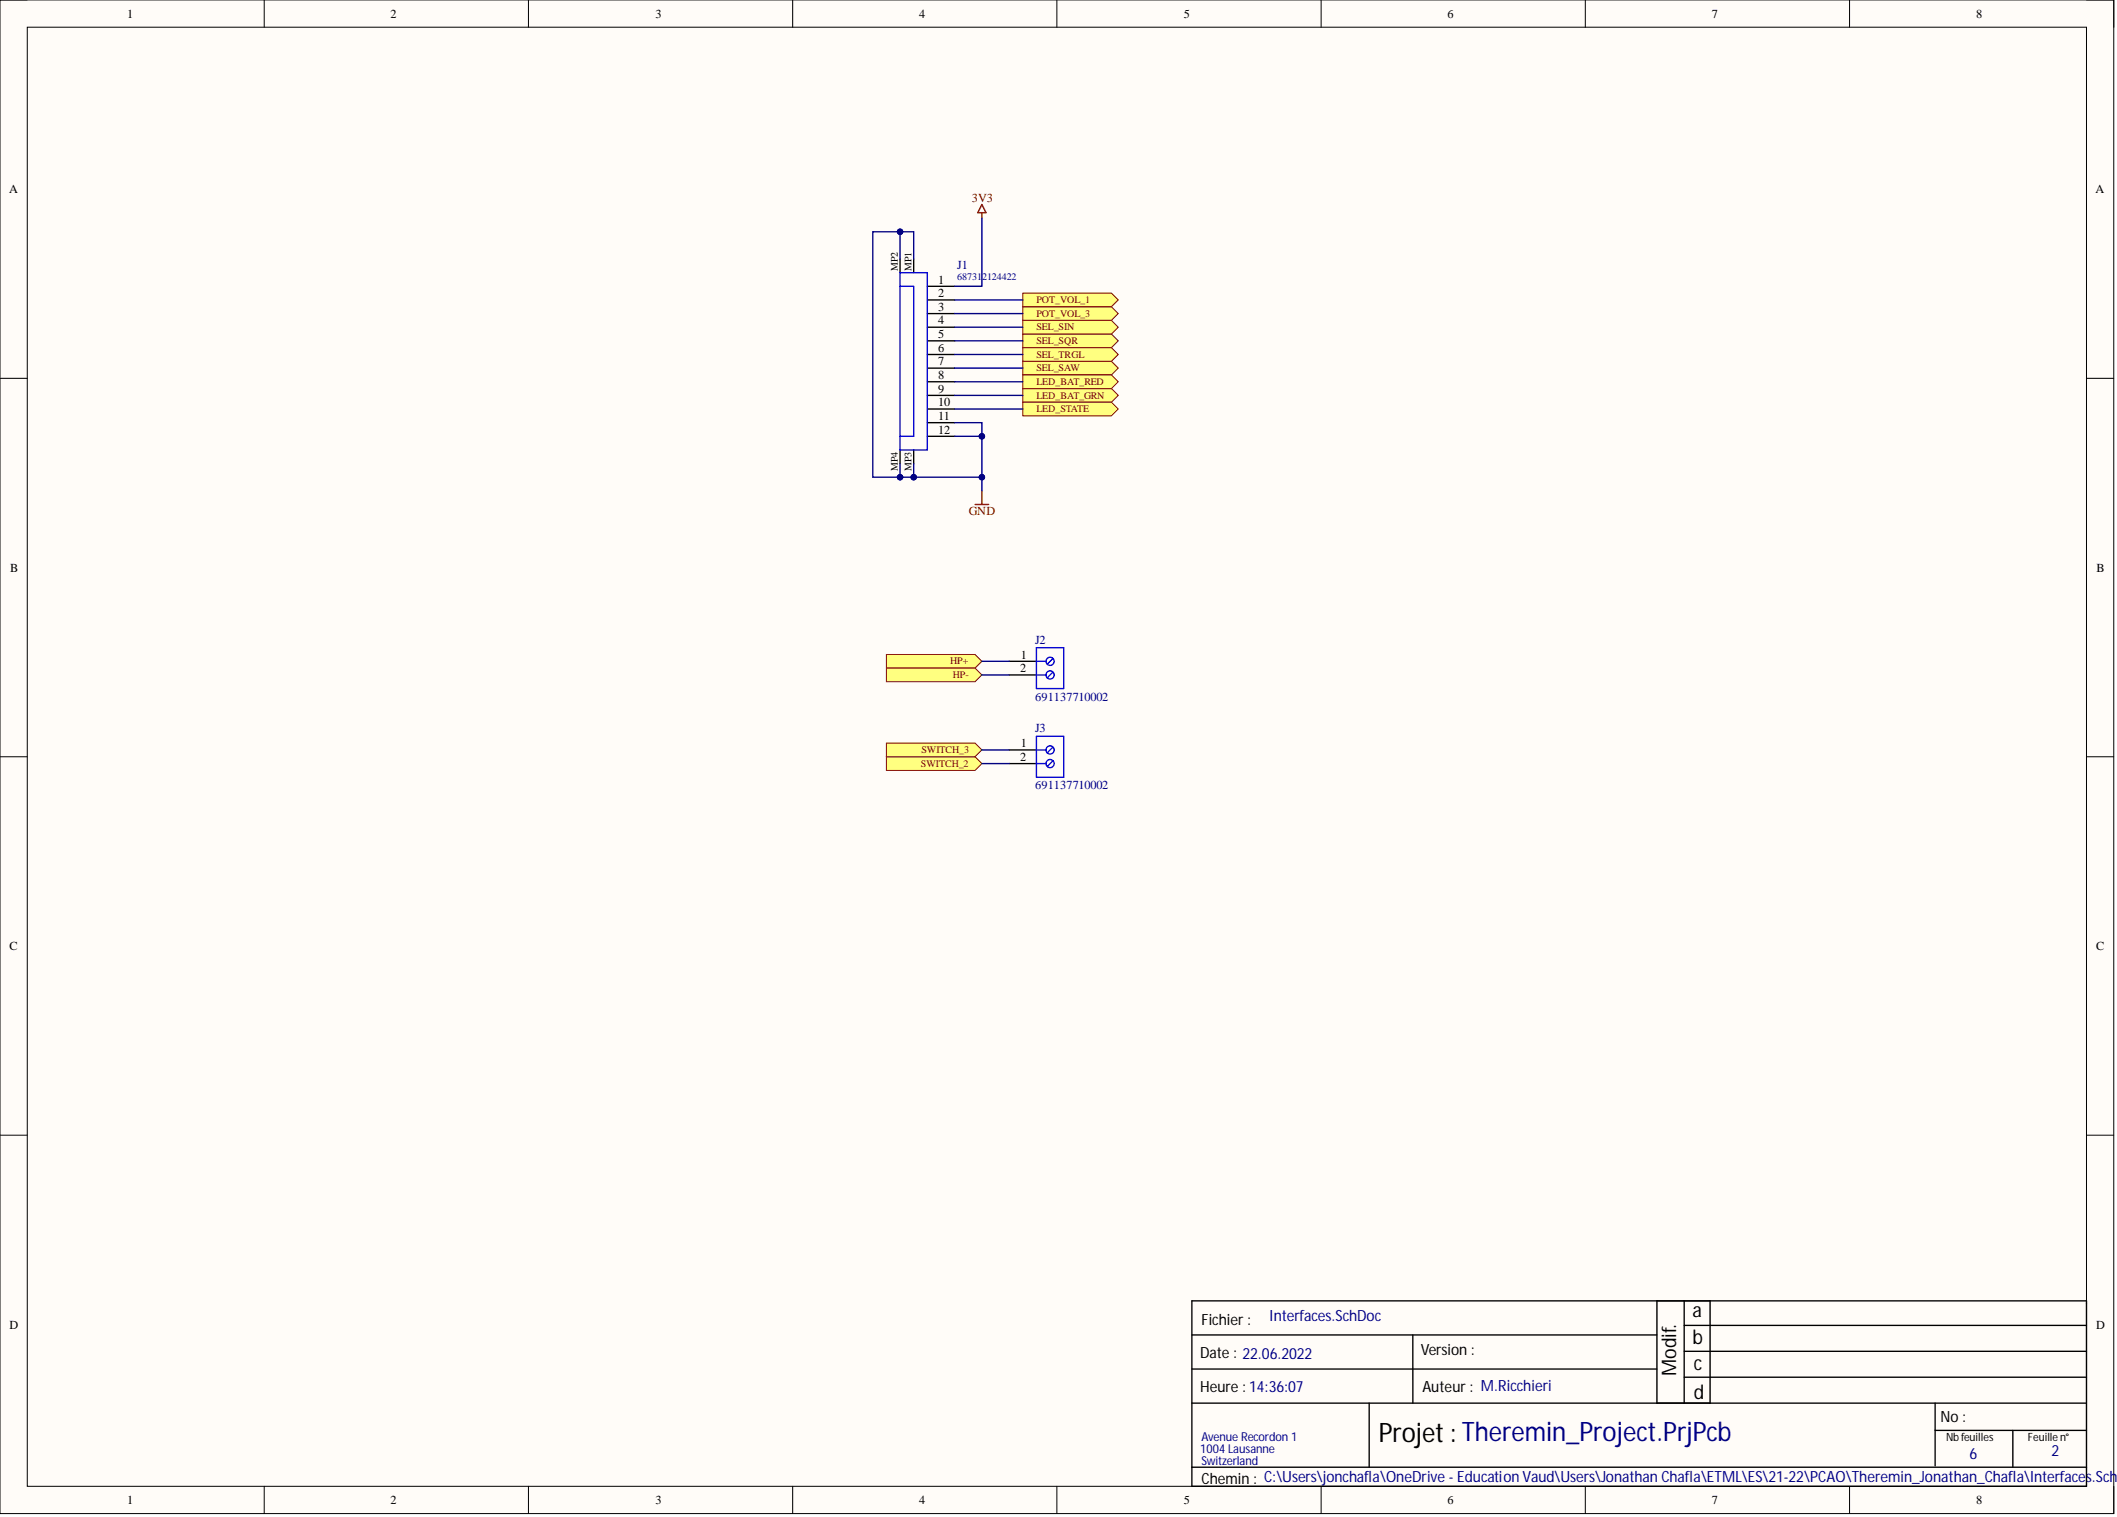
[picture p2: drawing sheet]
<svg xmlns="http://www.w3.org/2000/svg" width="393mm" height="282mm" viewBox="0 0 393 282" stroke-linecap="round" stroke-linejoin="round" font-family="sans-serif">
<defs><g id="words">
<text font-size="5" x="256.2" y="268">Projet : Theremin_Project.PrjPcb</text>
<g font-size="3.7">
<text x="314.5" y="244.7">a</text>
<text x="314.5" y="249.8">b</text>
<text x="311.4" y="255.6" transform="rotate(-90 311.4 255.6)">Modif.</text>
<text x="314.7" y="254.6">c</text>
<text x="314.7" y="260">d</text>
</g>
<g font-size="2.9" fill="#000080">
<text x="235.9" y="245.5">Interfaces.SchDoc</text>
<text x="366" y="271.1">6</text>
<text x="381.2" y="270.6">2</text>
</g>
<g font-size="2.9">
<text x="223.2" y="246.3">Fichier :</text>
<text x="264" y="251.8">Version :</text>
<text x="223" y="252.4">Date : 22.06.2022</text>
<text x="223" y="258.7">Heure : 14:36:07</text>
<text x="264.3" y="258.7">Auteur : M.Ricchieri</text>
<text x="360.6" y="264.3">No :</text>
<text x="223.2" y="275.7">Chemin : C:\Users\jonchafla\OneDrive - Education Vaud\Users\Jonathan Chafla\ETML\ES\21-22\PCAO\Theremin_Jonathan_Chafla\Interfaces.SchD</text>
</g>
<g font-size="2.3">
<text x="23.6" y="3.3">1</text>
<text x="72.6" y="3.3">2</text>
<text x="121.8" y="3.3">3</text>
<text x="170.8" y="3.3">4</text>
<text x="219.9" y="3.3">5</text>
<text x="268.9" y="3.3">6</text>
<text x="318.1" y="3.3">7</text>
<text x="367.2" y="3.3">8</text>
<text x="1.7" y="35.9">A</text>
<text x="389.4" y="35.9">A</text>
<text x="174.3" y="52.7">1</text>
<text x="174.3" y="55.2">2</text>
<text x="174.3" y="57.8">3</text>
<text x="174.3" y="60.3">4</text>
<text x="174.3" y="62.8">5</text>
<text x="174.3" y="65.4">6</text>
<text x="174.3" y="67.9">7</text>
<text x="174.3" y="70.4">8</text>
<text x="174.3" y="73">9</text>
<text x="174.3" y="75.5">10</text>
<text x="174.3" y="78">11</text>
<text x="174.3" y="80.6">12</text>
<text x="1.9" y="106.2">B</text>
<text x="389.5" y="106.2">B</text>
<text x="189.5" y="124.9">2</text>
<text x="189.7" y="122.4">1</text>
<text x="189.5" y="141.4">2</text>
<text x="189.7" y="138.8">1</text>
<text x="1.8" y="176.5">C</text>
<text x="389.5" y="176.5">C</text>
<text x="1.8" y="246.9">D</text>
<text x="389.5" y="246.9">D</text>
<text x="23.6" y="279.5">1</text>
<text x="72.6" y="279.5">2</text>
<text x="121.8" y="279.5">3</text>
<text x="170.8" y="279.5">4</text>
<text x="219.9" y="279.5">5</text>
<text x="268.9" y="279.5">6</text>
<text x="318.1" y="279.5">7</text>
<text x="367.2" y="279.5">8</text>
</g>
<g font-size="2.3" fill="#800000">
<text x="180.6" y="37.5">3V3</text>
<text x="180" y="95.8">GND</text>
</g>
<g font-size="2.3" fill="#000080">
<text x="177.9" y="49.9">J1</text>
<text x="192.3" y="119.6">J2</text>
<text x="192.3" y="130.2">691137710002</text>
<text x="192.3" y="136.1">J3</text>
<text x="192.3" y="146.7">691137710002</text>
<text x="223.2" y="267.7">Avenue Recordon 1</text>
<text x="223" y="270">1004 Lausanne</text>
<text x="223.2" y="272.3">Switzerland</text>
</g>
<g font-size="2.1">
<text x="361.6" y="267.7">Nb feuilles</text>
<text x="376.8" y="267.7">Feuillen°</text>
</g>
<g font-size="1.9">
<text x="166.8" y="50.4" transform="rotate(-90 166.8 50.4)">MP2</text>
<text x="169.3" y="50.4" transform="rotate(-90 169.3 50.4)">MP1</text>
<text x="166.8" y="87.6" transform="rotate(-90 166.8 87.6)">MP4</text>
<text x="169.3" y="87.5" transform="rotate(-90 169.3 87.5)">MP3</text>
</g>
<text font-size="1.9" fill="#000080" x="177.9" y="52">687312124422</text>
<g font-size="1.9" fill="#800000">
<text x="192.6" y="58.9">POT_VOL_3</text>
<text x="192.6" y="56.3">POT_VOL_1</text>
<text x="192.6" y="63.9">SEL_SQR</text>
<text x="192.6" y="61.4">SEL_SIN</text>
<text x="192.6" y="69">SEL_SAW</text>
<text x="192.6" y="66.5">SEL_TRGL</text>
<text x="192.6" y="71.5">LED_BAT_RED</text>
<text x="192.6" y="74.1">LED_BAT_GRN</text>
<text x="192.6" y="76.6">LED_STATE</text>
<text x="176.5" y="123.5">HP+</text>
<text x="177" y="126">HP-</text>
<text x="171.1" y="142.5">SWITCH_2</text>
<text x="171.2" y="139.9">SWITCH_3</text>
</g>
</g></defs>
<path d="M0 0h392.7v281.2h-392.7z" fill-rule="evenodd" fill="#fffcf8"/>
<path d="M0 0h392.7v281.2h-392.7z" fill="none" stroke="#000" stroke-width=".19"/>
<path d="M5.1 5.1h382.6v271.1h-382.6z" fill-rule="evenodd" fill="#fffcf8"/>
<g fill="none" stroke="#000" stroke-width=".19">
<path d="M0 0h5.1M49.1 0v5.1M98.2 0v5.1M147.3 0v5.1M196.4 0v5.1M245.5 0v5.1M294.6 0v5.1M343.7 0v5.1M387.7 0h5v5.1M5.1 5.1h382.6v271.1h-382.6zM0 70.3h5.1M387.7 70.3h5"/>
<path d="M0 140.6h5.1M387.7 140.6h5M0 210.9h5.1M387.7 210.9h5M49.1 276.2v5M98.2 276.2v5M147.3 276.2v5M196.4 276.2v5M245.5 276.2v5M294.6 276.2v5M343.7 276.2v5M392.7 276.2v5"/>
</g>
<g fill="none" stroke="#000" stroke-width=".25">
<path d="M221.5 241.7h166.2v34.5h-166.2zM221.5 248h86.4M221.5 254.4h86.4M262.5 248v12.7M307.9 241.7v19M312.9 241.7v19M312.9 246.3h74.8M312.9 251.1h74.8M312.9 255.9h74.8M317.7 241.7v19M221.5 272.6h166.2M221.5 260.7h166.2"/>
<path d="M254.4 260.7v11.9M359.6 260.7v11.7M359.6 265.8h28.1M374 265.8v6.8"/>
</g>
<path d="M182.4 39.5v1M182.4 38l.8 1.5h-1.5zM181.2 93.7h2.5M182.4 91.2v2.5" fill="none" stroke="#800000" stroke-width=".25"/>
<path d="M190 57h16.5l1.3 1.3-1.3 1.2h-16.5z" fill-rule="evenodd" fill="#ffff80"/>
<path d="M190 57h16.5l1.3 1.3-1.3 1.2h-16.5z" fill="none" stroke="#800000" stroke-width=".19"/>
<path d="M190 54.5h16.5l1.3 1.2-1.3 1.3h-16.5z" fill-rule="evenodd" fill="#ffff80"/>
<path d="M190 54.5h16.5l1.3 1.2-1.3 1.3h-16.5z" fill="none" stroke="#800000" stroke-width=".19"/>
<path d="M190 62.1h16.5l1.3 1.2-1.3 1.3h-16.5z" fill-rule="evenodd" fill="#ffff80"/>
<path d="M190 62.1h16.5l1.3 1.2-1.3 1.3h-16.5z" fill="none" stroke="#800000" stroke-width=".19"/>
<path d="M190 59.5h16.5l1.3 1.3-1.3 1.3h-16.5z" fill-rule="evenodd" fill="#ffff80"/>
<path d="M190 59.5h16.5l1.3 1.3-1.3 1.3h-16.5z" fill="none" stroke="#800000" stroke-width=".19"/>
<path d="M190 67.1h16.5l1.3 1.3-1.3 1.3h-16.5z" fill-rule="evenodd" fill="#ffff80"/>
<path d="M190 67.1h16.5l1.3 1.3-1.3 1.3h-16.5z" fill="none" stroke="#800000" stroke-width=".19"/>
<path d="M190 64.6h16.5l1.3 1.3-1.3 1.2h-16.5z" fill-rule="evenodd" fill="#ffff80"/>
<path d="M190 64.6h16.5l1.3 1.3-1.3 1.2h-16.5z" fill="none" stroke="#800000" stroke-width=".19"/>
<path d="M190 72.2h16.5l1.3 1.3-1.3 1.2h-16.5z" fill-rule="evenodd" fill="#ffff80"/>
<path d="M190 72.2h16.5l1.3 1.3-1.3 1.2h-16.5z" fill="none" stroke="#800000" stroke-width=".19"/>
<path d="M190 69.7h16.5l1.3 1.2-1.3 1.3h-16.5z" fill-rule="evenodd" fill="#ffff80"/>
<path d="M190 69.7h16.5l1.3 1.2-1.3 1.3h-16.5z" fill="none" stroke="#800000" stroke-width=".19"/>
<path d="M190 74.7h16.5l1.3 1.3-1.3 1.3h-16.5z" fill-rule="evenodd" fill="#ffff80"/>
<path d="M190 74.7h16.5l1.3 1.3-1.3 1.3h-16.5z" fill="none" stroke="#800000" stroke-width=".19"/>
<path d="M164.7 121.6h16.5l1.2 1.3-1.2 1.2h-16.5z" fill-rule="evenodd" fill="#ffff80"/>
<path d="M164.7 121.6h16.5l1.2 1.3-1.2 1.2h-16.5z" fill="none" stroke="#800000" stroke-width=".19"/>
<path d="M164.7 124.1h16.5l1.2 1.3-1.2 1.3h-16.5z" fill-rule="evenodd" fill="#ffff80"/>
<path d="M164.7 124.1h16.5l1.2 1.3-1.2 1.3h-16.5z" fill="none" stroke="#800000" stroke-width=".19"/>
<path d="M164.7 140.6h16.5l1.2 1.3-1.2 1.2h-16.5z" fill-rule="evenodd" fill="#ffff80"/>
<path d="M164.7 140.6h16.5l1.2 1.3-1.2 1.2h-16.5z" fill="none" stroke="#800000" stroke-width=".19"/>
<path d="M164.7 138.1h16.5l1.2 1.2-1.2 1.3h-16.5z" fill-rule="evenodd" fill="#ffff80"/>
<path d="M164.7 138.1h16.5l1.2 1.2-1.2 1.3h-16.5z" fill="none" stroke="#800000" stroke-width=".19"/>
<path d="M187.5 122.9h5.1M187.5 125.4h5.1" fill="none" stroke="#000" stroke-width=".25"/>
<circle cx="195.1" cy="122.9" r=".76" fill="#fff"/>
<g fill="none" stroke="#00f" stroke-width=".25">
<path d="M195.6 122.3l-1 1.1"/>
<circle cx="195.1" cy="122.9" r=".76"/>
</g>
<circle cx="195.1" cy="125.4" r=".76" fill="#fff"/>
<g fill="none" stroke="#00f" stroke-width=".25">
<path d="M192.6 122.9h1.7M192.6 125.4h1.7M192.6 120.3h5v7.6h-5zM195.6 124.9l-1 1"/>
<circle cx="195.1" cy="125.4" r=".76"/>
</g>
<path d="M187.5 139.3h5.1M187.5 141.9h5.1" fill="none" stroke="#000" stroke-width=".25"/>
<circle cx="195.1" cy="139.3" r=".76" fill="#fff"/>
<g fill="none" stroke="#00f" stroke-width=".25">
<path d="M195.6 138.8l-1 1.1"/>
<circle cx="195.1" cy="139.3" r=".76"/>
</g>
<circle cx="195.1" cy="141.9" r=".76" fill="#fff"/>
<g fill="none" stroke="#00f" stroke-width=".25">
<path d="M167.2 53.2h2.6v27.9h-2.6M167.2 50.7h5.1v32.9h-5.1zM192.6 139.3h1.7M192.6 136.8h5v7.6h-5zM192.6 141.9h1.7M195.6 141.4l-1 1"/>
<circle cx="195.1" cy="141.9" r=".76"/>
</g>
<g fill="none" stroke="#000" stroke-width=".25">
<path d="M167.2 48.1v2.6M169.8 48.1v2.6M172.3 53.2h5.1M172.3 55.7h5.1M172.3 58.3h5.1M172.3 60.8h5.1M172.3 63.3h5.1M172.3 65.9h5.1M172.3 68.4h5.1M172.3 70.9h5.1M172.3 73.5h5.1M172.3 76h5.1"/>
<path d="M172.3 78.5h5.1M167.2 83.6v2.5M169.8 83.6v2.5M172.3 81.1h5.1"/>
</g>
<path d="M177.4 55.7h12.6M177.4 58.3h12.6M182.4 40.5v12.7h-5M177.4 78.5h5v2.6M177.4 60.8h12.6M177.4 63.3h12.6M177.4 65.9h12.6M177.4 68.4h12.6M177.4 70.9h12.6M177.4 73.5h12.6M177.4 76h12.6" fill="none" stroke="#000080" stroke-width=".25"/>
<circle cx="182.4" cy="81.1" r=".51" fill="#000080"/>
<circle cx="182.4" cy="81.1" r=".51" fill="none" stroke="#000080" stroke-width=".19"/>
<path d="M177.4 81.1h5v10.1" fill="none" stroke="#000080" stroke-width=".25"/>
<circle cx="182.4" cy="88.7" r=".51" fill="#000080"/>
<circle cx="182.4" cy="88.7" r=".51" fill="none" stroke="#000080" stroke-width=".19"/>
<circle cx="182.4" cy="81.1" r=".51" fill="#000080"/>
<circle cx="182.4" cy="81.1" r=".51" fill="none" stroke="#000080" stroke-width=".19"/>
<path d="M169.8 86.1v2.6h12.6M182.4 122.9h5.1M182.4 125.4h5.1M182.4 139.3h5.1M182.4 141.9h5.1" fill="none" stroke="#000080" stroke-width=".25"/>
<circle cx="182.4" cy="88.7" r=".51" fill="#000080"/>
<circle cx="182.4" cy="88.7" r=".51" fill="none" stroke="#000080" stroke-width=".19"/>
<circle cx="169.8" cy="88.7" r=".51" fill="#000080"/>
<circle cx="169.8" cy="88.7" r=".51" fill="none" stroke="#000080" stroke-width=".19"/>
<path d="M169.8 48.1v-5h-7.6v45.6h7.6" fill="none" stroke="#000080" stroke-width=".25"/>
<circle cx="169.8" cy="88.7" r=".51" fill="#000080"/>
<circle cx="169.8" cy="88.7" r=".51" fill="none" stroke="#000080" stroke-width=".19"/>
<circle cx="167.2" cy="88.7" r=".51" fill="#000080"/>
<circle cx="167.2" cy="88.7" r=".51" fill="none" stroke="#000080" stroke-width=".19"/>
<circle cx="167.2" cy="43.1" r=".51" fill="#000080"/>
<circle cx="167.2" cy="43.1" r=".51" fill="none" stroke="#000080" stroke-width=".19"/>
<path d="M167.2 86.1v2.6" fill="none" stroke="#000080" stroke-width=".25"/>
<circle cx="167.2" cy="88.7" r=".51" fill="#000080"/>
<circle cx="167.2" cy="88.7" r=".51" fill="none" stroke="#000080" stroke-width=".19"/>
<path d="M167.2 43.1v5" fill="none" stroke="#000080" stroke-width=".25"/>
<circle cx="167.2" cy="43.1" r=".51" fill="#000080"/>
<circle cx="167.2" cy="43.1" r=".51" fill="none" stroke="#000080" stroke-width=".19"/>
<use href="#words"/>
</svg>
